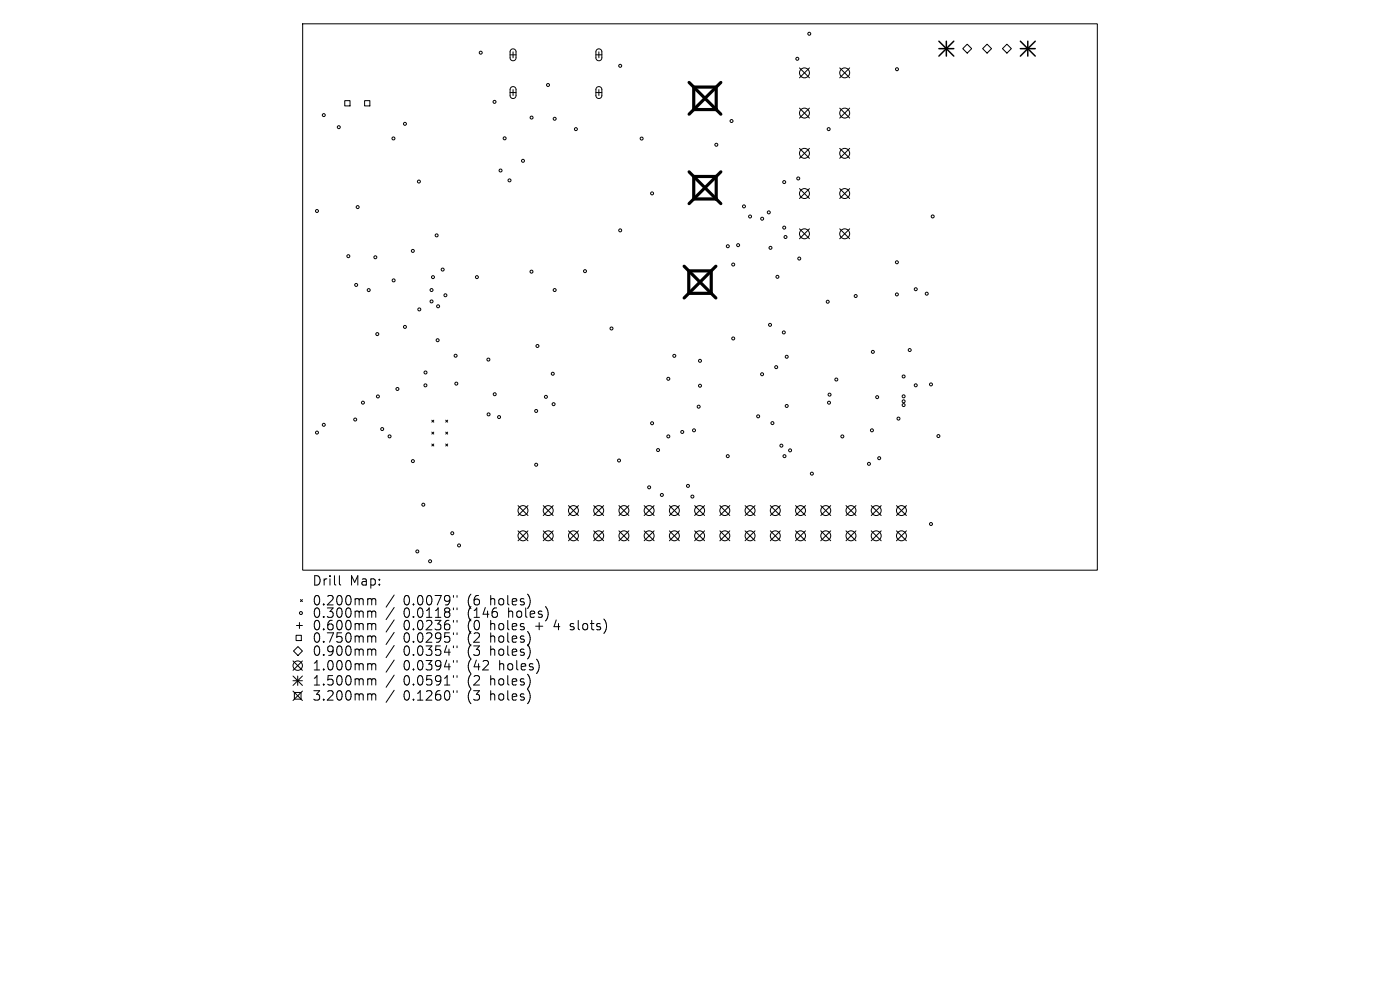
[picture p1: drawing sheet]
<svg xmlns="http://www.w3.org/2000/svg" width="297mm" height="210mm" viewBox="0 0 297 210" stroke-linecap="round" stroke-linejoin="round" font-family="sans-serif">
<defs><g id="words">
<g font-size="2.8">
<text x="66.2" y="124.5">Drill</text>
<text x="74.2" y="124.5">Map:</text>
<text x="66.2" y="128.7">0.200mm</text>
<text x="66.2" y="131.3">0.300mm</text>
<text x="85.6" y="128.7">0.0079&quot;</text>
<text x="85.6" y="131.3">0.0118&quot;</text>
<text x="99.3" y="128.7">(6</text>
<text x="99.3" y="131.3">(146</text>
<text x="104.3" y="128.7">holes)</text>
<text x="108.1" y="131.3">holes)</text>
<text x="66.2" y="134">0.600mm</text>
<text x="66.2" y="136.6">0.750mm</text>
<text x="85.6" y="134">0.0236&quot;</text>
<text x="85.6" y="136.6">0.0295&quot;</text>
<text x="99.3" y="134">(0</text>
<text x="99.3" y="136.6">(2</text>
<text x="104.3" y="134">holes</text>
<text x="104.3" y="136.6">holes)</text>
<text x="114" y="134">+</text>
<text x="118.2" y="134">4</text>
<text x="121.8" y="134">slots)</text>
<text x="66.2" y="139.4">0.900mm</text>
<text x="66.2" y="142.5">1.000mm</text>
<text x="85.6" y="139.4">0.0354&quot;</text>
<text x="85.6" y="142.5">0.0394&quot;</text>
<text x="99.3" y="139.4">(3</text>
<text x="99.3" y="142.5">(42</text>
<text x="104.3" y="139.4">holes)</text>
<text x="106.2" y="142.5">holes)</text>
<text x="66.2" y="145.7">1.500mm</text>
<text x="66.2" y="148.9">3.200mm</text>
<text x="85.6" y="145.7">0.0591&quot;</text>
<text x="85.6" y="148.9">0.1260&quot;</text>
<text x="99.3" y="145.7">(2</text>
<text x="99.3" y="148.9">(3</text>
<text x="104.3" y="145.7">holes)</text>
<text x="104.3" y="148.9">holes)</text>
</g>
</g></defs>
<g fill="none" stroke="#000" stroke-width=".21">
<path d="M64.2 5.1h168.6v115.9h-168.6zM108.2 11.6h1.3M108.2 19.6h1.3M108.4 10.5l.6-.1 .5 .4v1.6l-.5 .5-.5-.1-.3-.4v-1.5zM108.4 18.6l.6-.2 .5 .4v1.6l-.5 .5-.5-.1-.3-.4v-1.5zM108.8 11v1.3M108.8 19v1.3M126.4 11.6h1.3M126.4 19.6h1.3M126.6 10.5l.6-.1 .5 .4v1.6l-.5 .5-.5-.1-.3-.4v-1.5zM126.6 18.6l.6-.2 .5 .4v1.6l-.5 .5-.5-.1-.3-.4v-1.5zM127 11v1.3"/>
<path d="M127 19v1.3M169.6 14.4l2.1 2.1M171.7 14.4l-2.1 2.1M178.1 14.4l2.2 2.1M180.3 14.4l-2.2 2.1M205.2 9.4l.9 .9-.9 1-1-1zM208.5 10.3l.9-.9 .9 .9-.9 1zM212.7 10.3l.9-.9 1 .9-1 1zM73.1 21.4h1.2v1.1h-1.2zM77.3 21.4h1.2v1.1h-1.2zM169.6 22.9l2.1 2.1M169.6 31.5l2.1 2.1"/>
<path d="M171.7 22.9l-2.1 2.1M171.7 31.5l-2.1 2.1M178.1 31.5l2.2 2.1M178.1 22.9l2.2 2.1M180.3 22.9l-2.2 2.1M180.3 31.5l-2.2 2.1M169.6 40l2.1 2.1M169.6 48.5l2.1 2.1M171.7 40l-2.1 2.1M171.7 48.5l-2.1 2.1M178.1 40l2.2 2.1M178.1 48.5l2.2 2.1"/>
<path d="M180.3 40l-2.2 2.1M180.3 48.5l-2.2 2.1M91.6 89.1l.4 .5M91.6 91.7l.4 .4M91.6 94.2l.4 .4M92 89.1l-.4 .5M92 91.7l-.4 .4M92 94.2l-.4 .4M94.6 89.1l.4 .5M94.6 91.7l.4 .4M94.6 94.2l.4 .4M95 89.1l-.4 .5"/>
<path d="M95 91.7l-.4 .4M95 94.2l-.4 .4M109.9 107.3l2.1 2.1M109.9 112.6l2.1 2.1M112 107.3l-2.1 2.1M112 112.6l-2.1 2.1M115.2 112.6l2.2 2.1M115.2 107.3l2.2 2.1M117.4 107.3l-2.2 2.1M117.4 112.6l-2.2 2.1M120.6 112.6l2.1 2.1M120.6 107.3l2.1 2.1"/>
<path d="M122.7 107.3l-2.1 2.1M122.7 112.6l-2.1 2.1M126 107.3l2.1 2.1M126 112.6l2.1 2.1M128.1 107.3l-2.1 2.1M128.1 112.6l-2.1 2.1M131.3 112.6l2.1 2.1M131.3 107.3l2.1 2.1M133.4 107.3l-2.1 2.1M133.4 112.6l-2.1 2.1M136.7 112.6l2.1 2.1M136.7 107.3l2.1 2.1"/>
<path d="M138.8 107.3l-2.1 2.1M138.8 112.6l-2.1 2.1M142 112.6l2.1 2.1M142 107.3l2.1 2.1M144.1 107.3l-2.1 2.1M144.1 112.6l-2.1 2.1M147.4 112.6l2.1 2.1M147.4 107.3l2.1 2.1M149.5 107.3l-2.1 2.1M149.5 112.6l-2.1 2.1M152.7 112.6l2.1 2.1M152.7 107.3l2.1 2.1"/>
<path d="M154.8 107.3l-2.1 2.1M154.8 112.6l-2.1 2.1M158.1 112.6l2.1 2.1M158.1 107.3l2.1 2.1M160.2 107.3l-2.1 2.1M160.2 112.6l-2.1 2.1M163.4 112.6l2.1 2.1M163.4 107.3l2.1 2.1M165.5 107.3l-2.1 2.1M165.5 112.6l-2.1 2.1M168.8 112.6l2.1 2.1M168.8 107.3l2.1 2.1"/>
<path d="M170.9 107.3l-2.1 2.1M170.9 112.6l-2.1 2.1M174.1 112.6l2.1 2.1M174.1 107.3l2.1 2.1M176.2 107.3l-2.1 2.1M176.2 112.6l-2.1 2.1M179.5 112.6l2.1 2.1M179.5 107.3l2.1 2.1M181.6 107.3l-2.1 2.1M181.6 112.6l-2.1 2.1M184.8 107.3l2.1 2.1M184.8 112.6l2.1 2.1"/>
<path d="M186.9 107.3l-2.1 2.1M186.9 112.6l-2.1 2.1M190.2 112.6l2.1 2.1M190.2 107.3l2.1 2.1M192.3 107.3l-2.1 2.1M192.3 112.6l-2.1 2.1M62.3 138.1l.9-.9 1 .9-1 1zM62.8 134.8h1.1v1.1h-1.1zM62.9 132.7h1.3M63.5 132.1v1.2M63.7 127.2l.5 .4M64.2 127.2l-.5 .4"/>
<path d="M72 122.1v1.7l.3 .3M78.3 127l.5 .1 .1 .2M78.3 129.6l.5 .1 .1 .2M78.3 132.3h.3l.3 .3M78.3 134.9h.3l.3 .3M78.3 137.7l.5 .1 .1 .2M78.9 127.3l.2-.3 .5 .1 .1 1.2M78.9 127.3v1M78.9 129.9v1.1M78.9 132.6v1M78.9 135.2v1M78.9 138v1"/>
<path d="M78.9 129.9l.2-.3 .5 .1 .1 1.3M78.9 132.6l.2-.3 .5 .1 .1 1.2M78.9 135.2l.2-.3 .5 .1 .1 1.2M78.9 138l.2-.3 .5 .1 .1 1.2M83.6 126.2l-1.7 2.6M83.6 128.9l-1.7 2.5M83.6 131.5l-1.7 2.6M83.6 134.1l-1.7 2.6M83.6 136.9l-1.7 2.6M96.2 126.3v.4M96.2 129v.3M96.2 131.6v.4"/>
<path d="M96.2 134.2v.4M96.2 137v.4M97 126.3v.4M97 129v.3M97 131.6v.4M97 134.2v.4M97 137v.4M121 133.5l.1 .1M121.1 132.4v.4M62.2 140.2l2 2M62.2 143.4l2 2M62.2 144.4h2"/>
<path d="M62.2 146.6l2 2M62.5 146.9h1.4v1.4h-1.4zM63.2 143.4v2M64.2 140.2l-2 2M64.2 143.4l-2 2M64.2 146.6l-2 2M78.3 140.8l.5 .1 .1 .2M78.3 144h.3l.3 .3M78.3 147.2h.3l.3 .3M78.9 141.1v1M78.9 144.3v1M78.9 147.5v1"/>
<path d="M78.9 141.1l.2-.3 .5 .1 .1 1.2M78.9 144.3l.2-.3 .5 .1 .1 1.2M78.9 147.5l.2-.3 .5 .1 .1 1.2M83.6 140l-1.7 2.6M83.6 143.2l-1.7 2.6M83.6 146.4l-1.7 2.6M96.2 140.1v.4M96.2 143.3v.4M96.2 146.5v.4M97 140.1v.4M97 143.3v.4M97 146.5v.4"/>
<circle cx="102" cy="11.2" r=".32"/>
<circle cx="116.3" cy="18" r=".32"/>
<circle cx="131.6" cy="14" r=".32"/>
<circle cx="169.1" cy="12.5" r=".32"/>
<circle cx="170.7" cy="15.5" r="1.05"/>
<circle cx="171.7" cy="7.2" r=".32"/>
<circle cx="179.2" cy="15.5" r="1.05"/>
<circle cx="190.3" cy="14.7" r=".32"/>
<circle cx="68.7" cy="24.4" r=".32"/>
<circle cx="71.9" cy="27" r=".32"/>
<circle cx="83.5" cy="29.4" r=".32"/>
<circle cx="85.9" cy="26.3" r=".32"/>
<circle cx="88.9" cy="38.5" r=".32"/>
<circle cx="104.9" cy="21.6" r=".32"/>
<circle cx="106.2" cy="36.2" r=".32"/>
<circle cx="107.1" cy="29.3" r=".32"/>
<circle cx="108.1" cy="38.3" r=".32"/>
<circle cx="110.9" cy="34.1" r=".32"/>
<circle cx="112.8" cy="24.9" r=".32"/>
<circle cx="117.7" cy="25.2" r=".32"/>
<circle cx="122.2" cy="27.4" r=".32"/>
<circle cx="136.1" cy="29.4" r=".32"/>
<circle cx="152" cy="30.7" r=".32"/>
<circle cx="155.2" cy="25.7" r=".32"/>
<circle cx="166.4" cy="38.6" r=".32"/>
<circle cx="169.3" cy="37.9" r=".32"/>
<circle cx="170.7" cy="32.5" r="1.05"/>
<circle cx="170.7" cy="24" r="1.05"/>
<circle cx="175.8" cy="27.4" r=".32"/>
<circle cx="179.2" cy="32.5" r="1.05"/>
<circle cx="179.2" cy="24" r="1.05"/>
<circle cx="67.2" cy="44.8" r=".32"/>
<circle cx="73.9" cy="54.3" r=".32"/>
<circle cx="75.9" cy="43.9" r=".32"/>
<circle cx="79.6" cy="54.6" r=".32"/>
<circle cx="83.5" cy="59.5" r=".32"/>
<circle cx="87.6" cy="53.2" r=".32"/>
<circle cx="91.9" cy="58.8" r=".32"/>
<circle cx="92.6" cy="49.9" r=".32"/>
<circle cx="93.9" cy="57.2" r=".32"/>
<circle cx="101.2" cy="58.8" r=".32"/>
<circle cx="112.8" cy="57.6" r=".32"/>
<circle cx="124.1" cy="57.5" r=".32"/>
<circle cx="131.6" cy="48.9" r=".32"/>
<circle cx="138.3" cy="41" r=".32"/>
<circle cx="154.4" cy="52.2" r=".32"/>
<circle cx="155.5" cy="56.1" r=".32"/>
<circle cx="156.6" cy="52" r=".32"/>
<circle cx="157.8" cy="43.8" r=".32"/>
<circle cx="159.1" cy="45.9" r=".32"/>
<circle cx="161.7" cy="46.4" r=".32"/>
<circle cx="163.1" cy="45.1" r=".32"/>
<circle cx="163.5" cy="52.6" r=".32"/>
<circle cx="164.9" cy="58.7" r=".32"/>
<circle cx="166.4" cy="48.3" r=".32"/>
<circle cx="166.6" cy="50.3" r=".32"/>
<circle cx="169.6" cy="54.8" r=".32"/>
<circle cx="170.7" cy="49.6" r="1.05"/>
<circle cx="170.7" cy="41.1" r="1.05"/>
<circle cx="179.2" cy="49.6" r="1.05"/>
<circle cx="179.2" cy="41.1" r="1.05"/>
<circle cx="190.3" cy="55.6" r=".32"/>
<circle cx="197.9" cy="45.9" r=".32"/>
<circle cx="75.6" cy="60.4" r=".32"/>
<circle cx="78.2" cy="61.5" r=".32"/>
<circle cx="80" cy="70.9" r=".32"/>
<circle cx="85.9" cy="69.3" r=".32"/>
<circle cx="89" cy="65.6" r=".32"/>
<circle cx="90.3" cy="79" r=".32"/>
<circle cx="91.6" cy="61.5" r=".32"/>
<circle cx="91.6" cy="63.9" r=".32"/>
<circle cx="92.8" cy="72.2" r=".32"/>
<circle cx="92.9" cy="65" r=".32"/>
<circle cx="94.5" cy="62.6" r=".32"/>
<circle cx="96.7" cy="75.5" r=".32"/>
<circle cx="103.6" cy="76.3" r=".32"/>
<circle cx="114" cy="73.4" r=".32"/>
<circle cx="117.3" cy="79.3" r=".32"/>
<circle cx="117.7" cy="61.5" r=".32"/>
<circle cx="129.7" cy="69.7" r=".32"/>
<circle cx="143" cy="75.5" r=".32"/>
<circle cx="148.5" cy="76.5" r=".32"/>
<circle cx="155.5" cy="71.8" r=".32"/>
<circle cx="161.7" cy="79.4" r=".32"/>
<circle cx="163.4" cy="68.9" r=".32"/>
<circle cx="164.7" cy="77.9" r=".32"/>
<circle cx="166.3" cy="70.5" r=".32"/>
<circle cx="166.9" cy="75.7" r=".32"/>
<circle cx="175.6" cy="64" r=".32"/>
<circle cx="181.5" cy="62.8" r=".32"/>
<circle cx="185.2" cy="74.6" r=".32"/>
<circle cx="190.3" cy="62.5" r=".32"/>
<circle cx="191.7" cy="79.9" r=".32"/>
<circle cx="193" cy="74.3" r=".32"/>
<circle cx="194.3" cy="61.4" r=".32"/>
<circle cx="196.6" cy="62.3" r=".32"/>
<circle cx="67.2" cy="91.8" r=".32"/>
<circle cx="68.7" cy="90.1" r=".32"/>
<circle cx="75.4" cy="89" r=".32"/>
<circle cx="77" cy="85.4" r=".32"/>
<circle cx="80.2" cy="84.1" r=".32"/>
<circle cx="81.1" cy="91" r=".32"/>
<circle cx="82.6" cy="92.6" r=".32"/>
<circle cx="84.3" cy="82.5" r=".32"/>
<circle cx="87.6" cy="97.8" r=".32"/>
<circle cx="90.3" cy="81.7" r=".32"/>
<circle cx="96.8" cy="81.4" r=".32"/>
<circle cx="103.7" cy="87.9" r=".32"/>
<circle cx="105" cy="83.6" r=".32"/>
<circle cx="105.9" cy="88.5" r=".32"/>
<circle cx="113.7" cy="87.2" r=".32"/>
<circle cx="113.7" cy="98.6" r=".32"/>
<circle cx="115.8" cy="84.2" r=".32"/>
<circle cx="117.4" cy="85.7" r=".32"/>
<circle cx="131.3" cy="97.7" r=".32"/>
<circle cx="138.3" cy="89.8" r=".32"/>
<circle cx="139.6" cy="95.5" r=".32"/>
<circle cx="141.8" cy="80.4" r=".32"/>
<circle cx="141.8" cy="92.6" r=".32"/>
<circle cx="144.7" cy="91.6" r=".32"/>
<circle cx="147.2" cy="91.3" r=".32"/>
<circle cx="148.2" cy="86.3" r=".32"/>
<circle cx="148.5" cy="81.8" r=".32"/>
<circle cx="154.4" cy="96.8" r=".32"/>
<circle cx="160.8" cy="88.3" r=".32"/>
<circle cx="163.9" cy="89.8" r=".32"/>
<circle cx="165.8" cy="94.5" r=".32"/>
<circle cx="166.4" cy="96.8" r=".32"/>
<circle cx="166.9" cy="86.1" r=".32"/>
<circle cx="167.6" cy="95.5" r=".32"/>
<circle cx="175.9" cy="85.4" r=".32"/>
<circle cx="176" cy="83.7" r=".32"/>
<circle cx="177.4" cy="80.5" r=".32"/>
<circle cx="178.7" cy="92.6" r=".32"/>
<circle cx="184.3" cy="98.4" r=".32"/>
<circle cx="185" cy="91.3" r=".32"/>
<circle cx="186.1" cy="84.2" r=".32"/>
<circle cx="186.5" cy="97.2" r=".32"/>
<circle cx="190.6" cy="88.8" r=".32"/>
<circle cx="191.7" cy="84.1" r=".32"/>
<circle cx="191.7" cy="85.9" r=".32"/>
<circle cx="191.7" cy="85.1" r=".32"/>
<circle cx="194.3" cy="81.7" r=".32"/>
<circle cx="197.5" cy="81.5" r=".32"/>
<circle cx="199.1" cy="92.5" r=".32"/>
<circle cx="88.5" cy="117" r=".32"/>
<circle cx="89.8" cy="107.1" r=".32"/>
<circle cx="91.2" cy="119.1" r=".32"/>
<circle cx="95.9" cy="113.1" r=".32"/>
<circle cx="97.4" cy="115.7" r=".32"/>
<circle cx="110.9" cy="108.3" r="1.05"/>
<circle cx="110.9" cy="113.7" r="1.05"/>
<circle cx="116.3" cy="108.3" r="1.05"/>
<circle cx="116.3" cy="113.7" r="1.05"/>
<circle cx="121.7" cy="108.3" r="1.05"/>
<circle cx="121.7" cy="113.7" r="1.05"/>
<circle cx="127" cy="108.3" r="1.05"/>
<circle cx="127" cy="113.7" r="1.05"/>
<circle cx="132.4" cy="108.3" r="1.05"/>
<circle cx="132.4" cy="113.7" r="1.05"/>
<circle cx="137.7" cy="108.3" r="1.05"/>
<circle cx="137.7" cy="113.7" r="1.05"/>
<circle cx="137.7" cy="103.4" r=".32"/>
<circle cx="140.4" cy="105" r=".32"/>
<circle cx="143.1" cy="108.3" r="1.05"/>
<circle cx="143.1" cy="113.7" r="1.05"/>
<circle cx="145.9" cy="103.1" r=".32"/>
<circle cx="146.9" cy="105.3" r=".32"/>
<circle cx="148.4" cy="108.3" r="1.05"/>
<circle cx="148.4" cy="113.7" r="1.05"/>
<circle cx="153.8" cy="108.3" r="1.05"/>
<circle cx="153.8" cy="113.7" r="1.05"/>
<circle cx="159.1" cy="108.3" r="1.05"/>
<circle cx="159.1" cy="113.7" r="1.05"/>
<circle cx="164.5" cy="108.3" r="1.05"/>
<circle cx="164.5" cy="113.7" r="1.05"/>
<circle cx="169.8" cy="108.3" r="1.05"/>
<circle cx="169.8" cy="113.7" r="1.05"/>
<circle cx="172.2" cy="100.5" r=".32"/>
<circle cx="175.2" cy="108.3" r="1.05"/>
<circle cx="175.2" cy="113.7" r="1.05"/>
<circle cx="180.5" cy="108.3" r="1.05"/>
<circle cx="180.5" cy="113.7" r="1.05"/>
<circle cx="185.9" cy="108.3" r="1.05"/>
<circle cx="185.9" cy="113.7" r="1.05"/>
<circle cx="191.2" cy="108.3" r="1.05"/>
<circle cx="191.2" cy="113.7" r="1.05"/>
<circle cx="197.5" cy="111.2" r=".32"/>
<circle cx="63.8" cy="130" r=".32"/>
<circle cx="63.2" cy="141.2" r="1"/>
</g>
<path d="M199.2 8.7l3.1 3.2M199.2 10.3h3.1M200.8 8.7v3.2M202.3 8.7l-3.1 3.2M216.5 10.3h3.1M216.5 8.7l3.1 3.2M218 8.7v3.2M219.6 8.7l-3.1 3.2" fill="none" stroke="#000" stroke-width=".32"/>
<path d="M146.2 17.5l6.7 6.7M147.2 18.5h4.7v4.7h-4.7zM152.9 17.5l-6.7 6.7M146.2 36.5l6.7 6.7M147.2 37.4h4.7v4.8h-4.7zM152.9 36.5l-6.7 6.7M145.1 56.5l6.8 6.7M146.1 57.5h4.8v4.7h-4.8zM151.9 56.5l-6.8 6.7" fill="none" stroke="#000" stroke-width=".67"/>
<use href="#words"/>
</svg>
